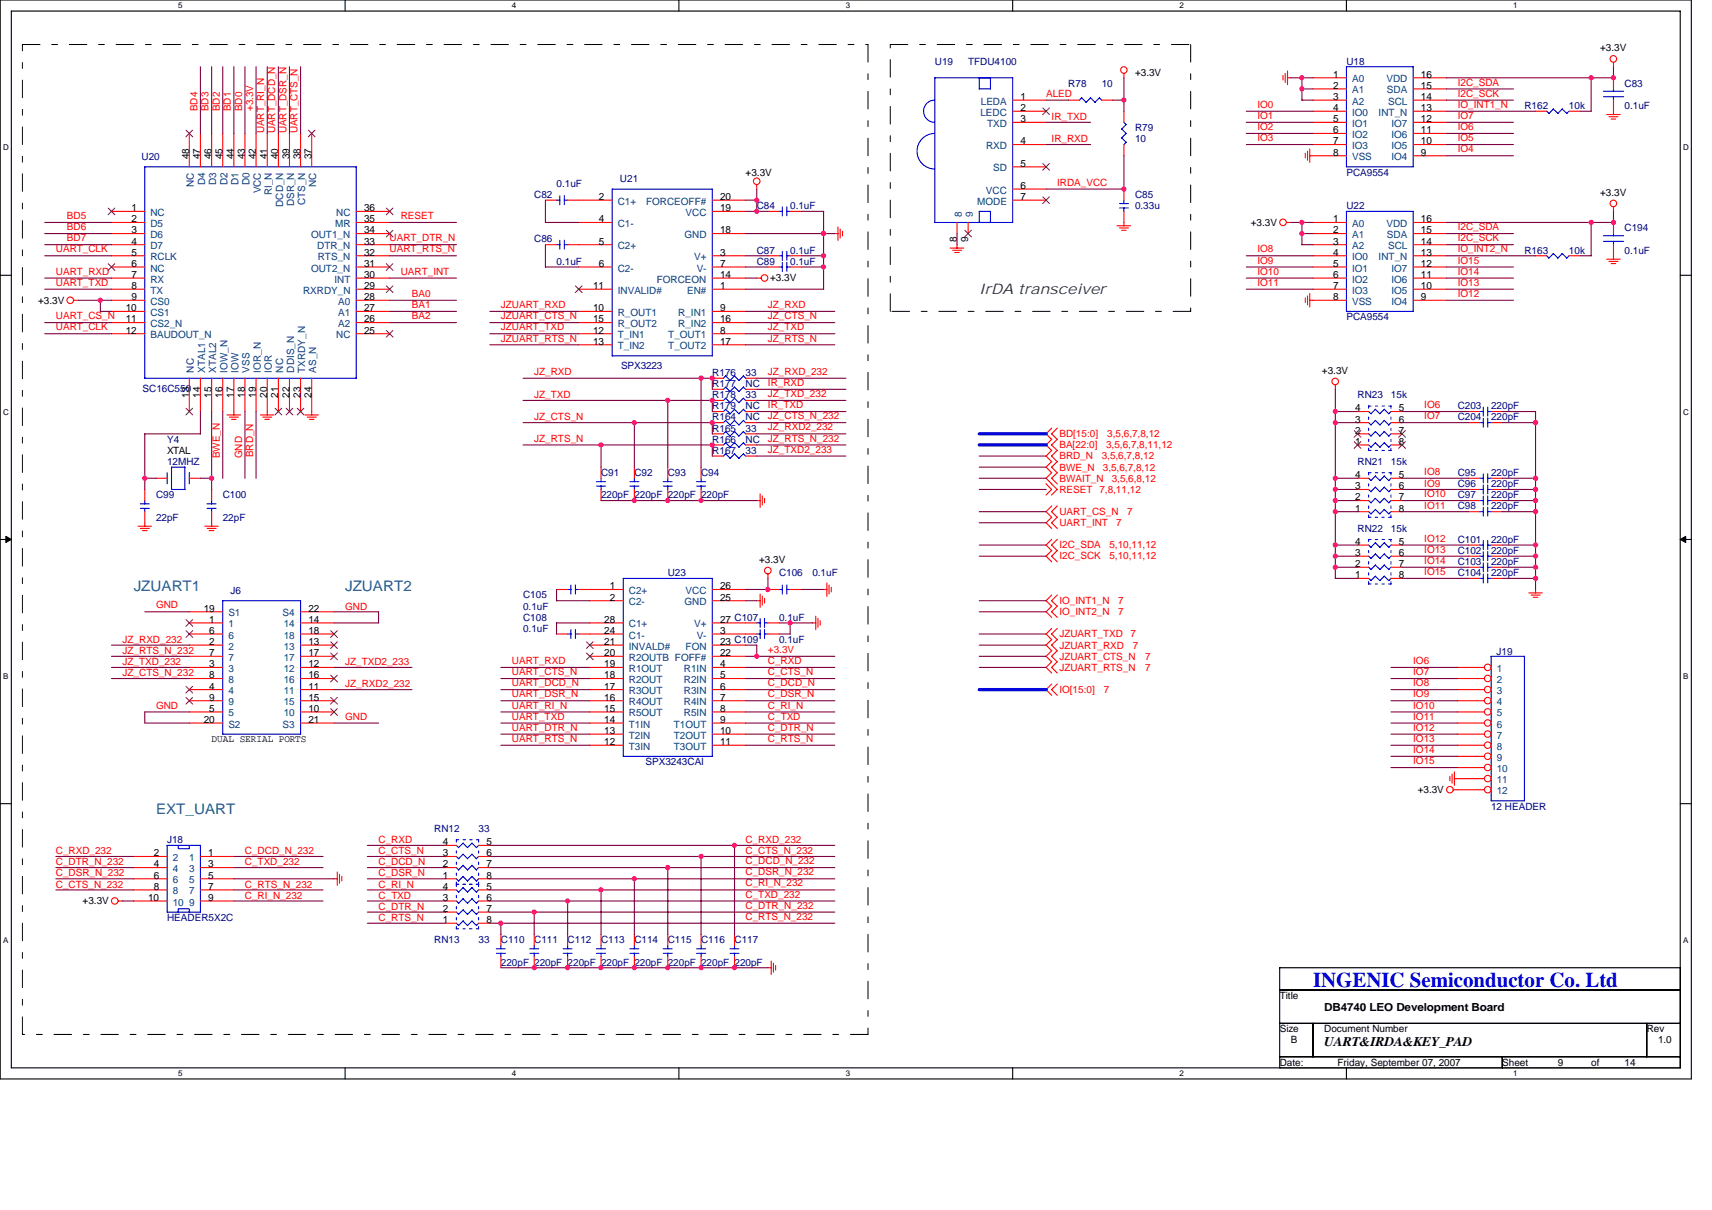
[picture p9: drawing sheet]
<svg xmlns="http://www.w3.org/2000/svg" width="297mm" height="210mm" viewBox="0 0 297 210" stroke-linecap="round" stroke-linejoin="round" font-family="sans-serif">
<defs><g id="words">
<text font-size="3.7" fill="#00f" x="227.8" y="171.3">INGENIC Semiconductor Co. Ltd</text>
<text font-size="2.5" fill="#008000" x="169.9" y="51">IrDA transceiver</text>
<g font-size="2.5" fill="#008080">
<text x="23.2" y="102.6">JZUART1</text>
<text x="59.9" y="102.6">JZUART2</text>
<text x="27.1" y="141.2">EXT_UART</text>
</g>
<text font-size="2.3" x="229.8" y="181.6">UART&amp;IRDA&amp;KEY_PAD</text>
<text font-size="1.9" x="229.8" y="175.5">DB4740 LEO Development Board</text>
<g font-size="1.7" fill="#000080">
<text x="162.2" y="11.2">U19</text>
<text x="168" y="11.2">TFDU4100</text>
<text x="233.6" y="11.2">U18</text>
<text x="185.4" y="15">R78</text>
<text x="191.2" y="15">10</text>
<text x="281.9" y="15">C83</text>
<text x="196.9" y="22.8">R79</text>
<text x="264.5" y="18.9">R162</text>
<text x="272.2" y="18.9">10k</text>
<text x="281.9" y="18.9">0.1uF</text>
<text x="24.5" y="27.8">U20</text>
<text x="196.9" y="24.7">10</text>
<text x="92.7" y="34.4">C82</text>
<text x="96.6" y="32.4">0.1uF</text>
<text x="107.6" y="31.7">U21</text>
<text x="196.9" y="34.4">C85</text>
<text x="233.6" y="30.5">PCA9554</text>
<text x="131.3" y="36.3">C84</text>
<text x="137.1" y="36.3">0.1uF</text>
<text x="196.9" y="36.3">0.33u</text>
<text x="233.6" y="36.3">U22</text>
<text x="281.9" y="40.2">C194</text>
<text x="92.7" y="42.1">C86</text>
<text x="96.6" y="45.9">0.1uF</text>
<text x="131.3" y="44">C87</text>
<text x="131.3" y="45.9">C89</text>
<text x="137.1" y="44">0.1uF</text>
<text x="137.1" y="45.9">0.1uF</text>
<text x="264.5" y="44">R163</text>
<text x="272.2" y="44">10k</text>
<text x="281.9" y="44">0.1uF</text>
<text x="233.6" y="55.6">PCA9554</text>
<text x="107.8" y="64.1">SPX3223</text>
<text x="123.6" y="65.2">R176</text>
<text x="129.4" y="65.2">33</text>
<text x="24.7" y="67.9">SC16C550</text>
<text x="123.6" y="67.2">R177</text>
<text x="123.6" y="71">R179</text>
<text x="123.6" y="69.1">R178</text>
<text x="129.4" y="67.2">NC</text>
<text x="129.4" y="71">NC</text>
<text x="129.4" y="69.1">33</text>
<text x="235.5" y="69.1">RN23</text>
<text x="241.3" y="69.1">15k</text>
<text x="252.9" y="71">C203</text>
<text x="258.7" y="71">220pF</text>
<text x="29" y="76.8">Y4</text>
<text x="123.6" y="73">R164</text>
<text x="123.6" y="74.9">R165</text>
<text x="123.6" y="76.8">R166</text>
<text x="129.4" y="73">NC</text>
<text x="129.4" y="74.9">33</text>
<text x="129.4" y="76.8">NC</text>
<text x="252.9" y="73">C204</text>
<text x="258.7" y="73">220pF</text>
<text x="29" y="80.7">12MHZ</text>
<text x="104.3" y="82.6">C91</text>
<text x="110.1" y="82.6">C92</text>
<text x="115.9" y="82.6">C93</text>
<text x="121.6" y="82.6">C94</text>
<text x="123.6" y="78.8">R167</text>
<text x="129.4" y="78.8">33</text>
<text x="235.5" y="80.7">RN21</text>
<text x="241.3" y="80.7">15k</text>
<text x="252.9" y="82.6">C95</text>
<text x="258.7" y="82.6">220pF</text>
<text x="27.1" y="86.5">C99</text>
<text x="38.6" y="86.5">C100</text>
<text x="104.3" y="86.5">220pF 220pF 220pF 220pF</text>
<text x="252.9" y="88.4">C98</text>
<text x="252.9" y="84.5">C96</text>
<text x="252.9" y="86.5">C97</text>
<text x="258.7" y="88.4">220pF</text>
<text x="258.7" y="84.5">220pF</text>
<text x="258.7" y="86.5">220pF</text>
<text x="27.1" y="90.3">22pF</text>
<text x="38.6" y="90.3">22pF</text>
<text x="235.5" y="92.3">RN22</text>
<text x="241.3" y="92.3">15k</text>
<text x="252.9" y="94.2">C101</text>
<text x="258.7" y="94.2">220pF</text>
<text x="115.9" y="100">U23</text>
<text x="135.2" y="100">C106</text>
<text x="140.9" y="100">0.1uF</text>
<text x="252.9" y="100">C104</text>
<text x="252.9" y="96.1">C102</text>
<text x="252.9" y="98.1">C103</text>
<text x="258.7" y="100">220pF</text>
<text x="258.7" y="96.1">220pF</text>
<text x="258.7" y="98.1">220pF</text>
<text x="40" y="103.1">J6</text>
<text x="90.8" y="103.8">C105</text>
<text x="90.8" y="105.8">0.1uF</text>
<text x="90.8" y="107.7">C108</text>
<text x="135.2" y="107.7">0.1uF</text>
<text x="90.8" y="109.6">0.1uF</text>
<text x="135.2" y="111.6">0.1uF</text>
<text x="259.7" y="113.7">J19</text>
<text x="112" y="132.8">SPX3243CAI</text>
<text x="258.7" y="140.5">12 HEADER</text>
<text x="29" y="146.3">J18</text>
<text x="75.3" y="144.4">RN12</text>
<text x="83" y="144.4">33</text>
<text x="29" y="159.8">HEADER5X2C</text>
<text x="75.3" y="163.7">RN13</text>
<text x="83" y="163.7">33</text>
<text x="86.9" y="163.7">C110</text>
<text x="86.9" y="167.6">220pF 220pF 220pF 220pF 220pF 220pF 220pF 220pF</text>
<text x="92.7" y="163.7">C111</text>
<text x="98.5" y="163.7">C112</text>
<text x="104.3" y="163.7">C113</text>
<text x="110.1" y="163.7">C114</text>
<text x="115.9" y="163.7">C115</text>
<text x="121.6" y="163.7">C116</text>
<text x="127.4" y="163.7">C117</text>
</g>
<g font-size="1.7">
<text x="277.6" y="8.9">+3.3V</text>
<text x="177.1" y="17.4">1</text>
<text x="196.9" y="13.1">+3.3V</text>
<text x="231.3" y="13.5">1</text>
<text x="231.3" y="15.4">2</text>
<text x="231.3" y="17.4">3</text>
<text x="246.5" y="13.5">16</text>
<text x="246.5" y="17.4">14</text>
<text x="246.5" y="15.4">15</text>
<text x="177.1" y="19.3">2</text>
<text x="177.1" y="21.2">3</text>
<text x="231.3" y="19.3">4</text>
<text x="231.3" y="21.2">5</text>
<text x="231.3" y="23.1">6</text>
<text x="246.5" y="23.1">11</text>
<text x="246.5" y="21.2">12</text>
<text x="246.5" y="19.3">13</text>
<text x="32.8" y="27.6" transform="rotate(-90 32.8 27.6)">48</text>
<text x="34.8" y="27.6" transform="rotate(-90 34.8 27.6)">47</text>
<text x="36.7" y="27.6" transform="rotate(-90 36.7 27.6)">46</text>
<text x="38.6" y="27.6" transform="rotate(-90 38.6 27.6)">45</text>
<text x="40.6" y="27.6" transform="rotate(-90 40.6 27.6)">44</text>
<text x="42.5" y="27.6" transform="rotate(-90 42.5 27.6)">43</text>
<text x="44.4" y="27.6" transform="rotate(-90 44.4 27.6)">42</text>
<text x="46.4" y="27.6" transform="rotate(-90 46.4 27.6)">41</text>
<text x="48.3" y="27.6" transform="rotate(-90 48.3 27.6)">40</text>
<text x="50.2" y="27.6" transform="rotate(-90 50.2 27.6)">39</text>
<text x="52.1" y="27.6" transform="rotate(-90 52.1 27.6)">38</text>
<text x="54.1" y="27.6" transform="rotate(-90 54.1 27.6)">37</text>
<text x="177.1" y="25.1">4</text>
<text x="177.1" y="28.9">5</text>
<text x="231.3" y="25.1">7</text>
<text x="231.3" y="27">8</text>
<text x="246.5" y="27">9</text>
<text x="246.5" y="25.1">10</text>
<text x="103.9" y="34.7">2</text>
<text x="124.9" y="34.7">20</text>
<text x="129.4" y="30.5">+3.3V</text>
<text x="177.1" y="32.8">6</text>
<text x="177.1" y="34.7">7</text>
<text x="277.6" y="34">+3.3V</text>
<text x="22.8" y="36.7">1</text>
<text x="22.8" y="38.6">2</text>
<text x="22.8" y="40.5">3</text>
<text x="63.2" y="36.7">36</text>
<text x="63.2" y="38.6">35</text>
<text x="63.2" y="40.5">34</text>
<text x="103.9" y="38.6">4</text>
<text x="124.9" y="40.5">18</text>
<text x="124.9" y="36.7">19</text>
<text x="166" y="42" transform="rotate(-90 166 42)">8</text>
<text x="168" y="42" transform="rotate(-90 168 42)">9</text>
<text x="217" y="39.2">+3.3V</text>
<text x="231.3" y="38.6">1</text>
<text x="231.3" y="40.5">2</text>
<text x="246.5" y="38.6">16</text>
<text x="246.5" y="40.5">15</text>
<text x="22.8" y="42.4">4</text>
<text x="22.8" y="44.4">5</text>
<text x="22.8" y="46.3">6</text>
<text x="63.2" y="42.4">33</text>
<text x="63.2" y="44.4">32</text>
<text x="63.2" y="46.3">31</text>
<text x="103.9" y="42.4">5</text>
<text x="103.9" y="46.3">6</text>
<text x="124.9" y="46.3">7</text>
<text x="124.9" y="44.4">3</text>
<text x="231.3" y="42.4">3</text>
<text x="231.3" y="44.4">4</text>
<text x="231.3" y="46.3">5</text>
<text x="246.5" y="46.3">12</text>
<text x="246.5" y="44.4">13</text>
<text x="246.5" y="42.4">14</text>
<text x="6.6" y="52.7">+3.3V</text>
<text x="22.8" y="48.2">7</text>
<text x="22.8" y="50.2">8</text>
<text x="22.8" y="52.1">9</text>
<text x="63.2" y="48.2">30</text>
<text x="63.2" y="50.2">29</text>
<text x="63.2" y="52.1">28</text>
<text x="102.9" y="50.2">11</text>
<text x="124.9" y="50.2">1</text>
<text x="124.9" y="48.2">14</text>
<text x="133.6" y="48.8">+3.3V</text>
<text x="231.3" y="48.2">6</text>
<text x="231.3" y="50.2">7</text>
<text x="231.3" y="52.1">8</text>
<text x="246.5" y="52.1">9</text>
<text x="246.5" y="50.2">10</text>
<text x="246.5" y="48.2">11</text>
<text x="21.8" y="54">10</text>
<text x="21.8" y="56">11</text>
<text x="21.8" y="57.9">12</text>
<text x="63.2" y="54">27</text>
<text x="63.2" y="56">26</text>
<text x="63.2" y="57.9">25</text>
<text x="102.9" y="57.9">12</text>
<text x="102.9" y="59.8">13</text>
<text x="102.9" y="54">10</text>
<text x="102.9" y="56">15</text>
<text x="124.9" y="54">9</text>
<text x="124.9" y="56">16</text>
<text x="124.9" y="57.9">8</text>
<text x="124.9" y="59.8">17</text>
<text x="229.4" y="64.9">+3.3V</text>
<text x="32.8" y="69" transform="rotate(-90 32.8 69)">13</text>
<text x="34.8" y="69" transform="rotate(-90 34.8 69)">14</text>
<text x="36.7" y="69" transform="rotate(-90 36.7 69)">15</text>
<text x="38.6" y="69" transform="rotate(-90 38.6 69)">16</text>
<text x="40.6" y="69" transform="rotate(-90 40.6 69)">17</text>
<text x="42.5" y="69" transform="rotate(-90 42.5 69)">18</text>
<text x="44.4" y="69" transform="rotate(-90 44.4 69)">19</text>
<text x="46.4" y="69" transform="rotate(-90 46.4 69)">20</text>
<text x="48.3" y="69" transform="rotate(-90 48.3 69)">21</text>
<text x="50.2" y="69" transform="rotate(-90 50.2 69)">22</text>
<text x="52.1" y="69" transform="rotate(-90 52.1 69)">23</text>
<text x="54.1" y="69" transform="rotate(-90 54.1 69)">24</text>
<text x="235.1" y="71.4">4</text>
<text x="242.7" y="71.4">5</text>
<text x="235.1" y="77.2">1</text>
<text x="235.1" y="75.3">2</text>
<text x="235.1" y="73.3">3</text>
<text x="242.7" y="73.3">6</text>
<text x="242.7" y="75.3">7</text>
<text x="242.7" y="77.2">8</text>
<text x="29" y="78.8">XTAL</text>
<text x="235.1" y="83">4</text>
<text x="242.7" y="83">5</text>
<text x="235.1" y="88.8">1</text>
<text x="235.1" y="86.8">2</text>
<text x="235.1" y="84.9">3</text>
<text x="242.7" y="84.9">6</text>
<text x="242.7" y="86.8">7</text>
<text x="242.7" y="88.8">8</text>
<text x="235.1" y="94.6">4</text>
<text x="242.7" y="94.6">5</text>
<text x="131.7" y="97.7">+3.3V</text>
<text x="235.1" y="100.4">1</text>
<text x="235.1" y="98.4">2</text>
<text x="235.1" y="96.5">3</text>
<text x="242.7" y="96.5">6</text>
<text x="242.7" y="98.4">7</text>
<text x="242.7" y="100.4">8</text>
<text x="35.3" y="106.2">19</text>
<text x="53.5" y="106.2">22</text>
<text x="105.8" y="102.3">1</text>
<text x="105.8" y="104.2">2</text>
<text x="124.9" y="102.3">26</text>
<text x="124.9" y="104.2">25</text>
<text x="36.3" y="108.1">1</text>
<text x="36.3" y="111.9">2</text>
<text x="36.3" y="110">6</text>
<text x="36.3" y="113.9">7</text>
<text x="53.5" y="111.9">13</text>
<text x="53.5" y="108.1">14</text>
<text x="53.5" y="113.9">17</text>
<text x="53.5" y="110">18</text>
<text x="104.8" y="108.1">28</text>
<text x="104.8" y="110">24</text>
<text x="104.8" y="113.9">20</text>
<text x="104.8" y="111.9">21</text>
<text x="124.9" y="108.1">27 C107</text>
<text x="124.9" y="110">3</text>
<text x="124.9" y="111.9">23 C109</text>
<text x="124.9" y="113.9">22</text>
<text x="36.3" y="115.8">3</text>
<text x="36.3" y="119.7">4</text>
<text x="36.3" y="117.7">8</text>
<text x="53.5" y="119.7">11</text>
<text x="53.5" y="115.8">12</text>
<text x="53.5" y="117.7">16</text>
<text x="104.8" y="115.8">19</text>
<text x="104.8" y="117.7">18</text>
<text x="104.8" y="119.7">17</text>
<text x="124.9" y="115.8">4</text>
<text x="124.9" y="117.7">5</text>
<text x="124.9" y="119.7">6</text>
<text x="35.3" y="125.5">20</text>
<text x="36.3" y="123.5">5</text>
<text x="36.3" y="121.6">9</text>
<text x="53.5" y="123.5">10</text>
<text x="53.5" y="121.6">15</text>
<text x="53.5" y="125.5">21</text>
<text x="104.8" y="125.5">14</text>
<text x="104.8" y="121.6">16</text>
<text x="104.8" y="123.5">15</text>
<text x="124.9" y="121.6">7</text>
<text x="124.9" y="123.5">8</text>
<text x="124.9" y="125.5">9</text>
<text x="36.7" y="128.8">DUAL SERIAL PORTS</text>
<text x="104.8" y="127.4">13</text>
<text x="104.8" y="129.3">12</text>
<text x="124.9" y="127.4">10</text>
<text x="124.9" y="129.3">11</text>
<text x="246" y="137.6">+3.3V</text>
<text x="26.7" y="148.6">2</text>
<text x="36.1" y="148.6">1</text>
<text x="76.9" y="148.6">3</text>
<text x="76.9" y="146.7">4</text>
<text x="84.4" y="148.6">6</text>
<text x="84.4" y="146.7">5</text>
<text x="26.7" y="150.5">4</text>
<text x="26.7" y="152.5">6</text>
<text x="26.7" y="154.4">8</text>
<text x="36.1" y="150.5">3</text>
<text x="36.1" y="152.5">5</text>
<text x="36.1" y="154.4">7</text>
<text x="76.9" y="152.5">1</text>
<text x="76.9" y="150.5">2</text>
<text x="76.9" y="154.4">4</text>
<text x="84.4" y="152.5">8</text>
<text x="84.4" y="150.5">7</text>
<text x="84.4" y="154.4">5</text>
<text x="14.3" y="156.9">+3.3V</text>
<text x="25.7" y="156.3">10</text>
<text x="36.1" y="156.3">9</text>
<text x="76.9" y="160.2">1</text>
<text x="76.9" y="158.3">2</text>
<text x="76.9" y="156.3">3</text>
<text x="84.4" y="160.2">8</text>
<text x="84.4" y="158.3">7</text>
<text x="84.4" y="156.3">6</text>
<text x="222" y="173.4">Title</text>
<text x="222" y="179.1">Size</text>
<text x="229.8" y="179.1">Document Number</text>
<text x="285.7" y="179.1">Rev</text>
<text x="222" y="184.9">Date:</text>
<text x="224" y="181.1">B</text>
<text x="232.1" y="184.9">Friday, September 07, 2007</text>
<text x="260.6" y="184.9">Sheet</text>
<text x="270.3" y="184.9">9</text>
<text x="276.1" y="184.9">of</text>
<text x="281.9" y="184.9">14</text>
<text x="287.7" y="181.1">1.0</text>
</g>
<g font-size="1.7" fill="#f00">
<text x="181.5" y="16.8">ALED</text>
<text x="252.9" y="16.8">I2C_SCK</text>
<text x="252.9" y="14.9">I2C_SDA</text>
<text x="34.3" y="19.3" transform="rotate(-90 34.3 19.3)">BD4</text>
<text x="36.2" y="19.3" transform="rotate(-90 36.2 19.3)">BD3</text>
<text x="38.1" y="19.3" transform="rotate(-90 38.1 19.3)">BD2</text>
<text x="40.1" y="19.3" transform="rotate(-90 40.1 19.3)">BD1</text>
<text x="42" y="19.3" transform="rotate(-90 42 19.3)">BD0</text>
<text x="43.9" y="19.3" transform="rotate(-90 43.9 19.3)">+3.3V</text>
<text x="45.8" y="23.2" transform="rotate(-90 45.8 23.2)">UART_RI_N</text>
<text x="47.8" y="23.2" transform="rotate(-90 47.8 23.2)">UART_DCD_N</text>
<text x="49.7" y="23.2" transform="rotate(-90 49.7 23.2)">UART_DSR_N</text>
<text x="51.6" y="23.2" transform="rotate(-90 51.6 23.2)">UART_CTS_N</text>
<text x="182.5" y="20.8">IR_TXD</text>
<text x="218.2" y="18.7">IO0</text>
<text x="218.2" y="22.6">IO2</text>
<text x="218.2" y="20.7">IO1</text>
<text x="252.9" y="20.7">IO7</text>
<text x="252.9" y="18.7">IO_INT1_N</text>
<text x="252.9" y="22.6">IO6</text>
<text x="182.5" y="24.7">IR_RXD</text>
<text x="218.2" y="24.5">IO3</text>
<text x="252.9" y="24.5">IO5</text>
<text x="252.9" y="26.4">IO4</text>
<text x="183.4" y="32.2">IRDA_VCC</text>
<text x="11.6" y="38">BD5</text>
<text x="11.6" y="41.9">BD7</text>
<text x="11.6" y="40">BD6</text>
<text x="67.6" y="41.9">UART_DTR_N</text>
<text x="69.5" y="38">RESET</text>
<text x="252.9" y="40">I2C_SDA</text>
<text x="252.9" y="41.9">I2C_SCK</text>
<text x="9.7" y="43.8">UART_CLK</text>
<text x="9.7" y="47.7">UART_RXD</text>
<text x="67.6" y="43.8">UART_RTS_N</text>
<text x="69.5" y="47.7">UART_INT</text>
<text x="218.2" y="47.7">IO10</text>
<text x="218.2" y="45.7">IO9</text>
<text x="218.2" y="43.8">IO8</text>
<text x="252.9" y="43.8">IO_INT2_N</text>
<text x="252.9" y="45.7">IO15</text>
<text x="252.9" y="47.7">IO14</text>
<text x="9.7" y="49.6">UART_TXD</text>
<text x="71.5" y="53.5">BA1</text>
<text x="71.5" y="51.5">BA0</text>
<text x="86.9" y="53.5">JZUART_RXD</text>
<text x="133.2" y="53.5">JZ_RXD</text>
<text x="218.2" y="49.6">IO11</text>
<text x="252.9" y="49.6">IO13</text>
<text x="252.9" y="51.5">IO12</text>
<text x="9.7" y="57.3">UART_CLK</text>
<text x="9.7" y="55.4">UART_CS_N</text>
<text x="71.5" y="55.4">BA2</text>
<text x="86.9" y="57.3">JZUART_TXD</text>
<text x="86.9" y="55.4">JZUART_CTS_N</text>
<text x="86.9" y="59.3">JZUART_RTS_N</text>
<text x="133.2" y="55.4">JZ_CTS_N</text>
<text x="133.2" y="57.3">JZ_TXD</text>
<text x="133.2" y="59.3">JZ_RTS_N</text>
<text x="92.7" y="65">JZ_RXD</text>
<text x="133.2" y="65">JZ_RXD_232</text>
<text x="92.7" y="69.1">JZ_TXD</text>
<text x="133.2" y="68.9">JZ_TXD_232</text>
<text x="133.2" y="70.8">IR_TXD</text>
<text x="133.2" y="67">IR_RXD</text>
<text x="247.1" y="70.8">IO6</text>
<text x="92.7" y="76.6">JZ_RTS_N</text>
<text x="92.7" y="73">JZ_CTS_N</text>
<text x="133.2" y="72.8">JZ_CTS_N_232</text>
<text x="133.2" y="76.6">JZ_RTS_N_232</text>
<text x="133.2" y="74.7">JZ_RXD2_232</text>
<text x="183.8" y="75.9">BD[15:0]</text>
<text x="183.8" y="77.8">BA[22:0]</text>
<text x="191.9" y="77.8">3,5,6,7,8,11,12</text>
<text x="192.1" y="75.9">3,5,6,7,8,12</text>
<text x="247.1" y="72.8">IO7</text>
<text x="38.1" y="79.5" transform="rotate(-90 38.1 79.5)">BWE_N</text>
<text x="42" y="79.5" transform="rotate(-90 42 79.5)">GND</text>
<text x="43.9" y="79.3" transform="rotate(-90 43.9 79.3)">BRD_N</text>
<text x="133.2" y="78.6">JZ_TXD2_233</text>
<text x="183.8" y="83.6">BWAIT_N</text>
<text x="183.8" y="79.7">BRD_N</text>
<text x="183.8" y="81.7">BWE_N</text>
<text x="191.2" y="79.7">3,5,6,7,8,12</text>
<text x="191.3" y="81.7">3,5,6,7,8,12</text>
<text x="192.9" y="83.6">3,5,6,8,12</text>
<text x="247.1" y="82.4">IO8</text>
<text x="183.8" y="89.4">UART_CS_N</text>
<text x="183.8" y="85.5">RESET 7,8,11,12</text>
<text x="195.6" y="89.4">7</text>
<text x="247.1" y="88.4">IO11</text>
<text x="247.1" y="84.5">IO9</text>
<text x="247.1" y="86.3">IO10</text>
<text x="183.8" y="91.3">UART_INT</text>
<text x="183.8" y="95.2">I2C_SDA</text>
<text x="192.5" y="95.2">5,10,11,12</text>
<text x="193.7" y="91.3">7</text>
<text x="247.1" y="95.9">IO13</text>
<text x="247.1" y="94">IO12</text>
<text x="183.8" y="97.1">I2C_SCK</text>
<text x="192.5" y="97.1">5,10,11,12</text>
<text x="247.1" y="97.9">IO14</text>
<text x="247.1" y="99.8">IO15</text>
<text x="27.1" y="105.6">GND</text>
<text x="59.9" y="105.8">GND</text>
<text x="183.8" y="104.8">IO_INT1_N</text>
<text x="183.8" y="106.7">IO_INT2_N</text>
<text x="194" y="104.8">7</text>
<text x="194" y="106.7">7</text>
<text x="21.3" y="113.5">JZ_RTS_N_232</text>
<text x="21.3" y="111.6">JZ_RXD_232</text>
<text x="133.2" y="113.3">+3.3V</text>
<text x="183.8" y="112.5">JZUART_RXD</text>
<text x="183.8" y="110.6">JZUART_TXD</text>
<text x="196.2" y="110.6">7</text>
<text x="196.5" y="112.5">7</text>
<text x="21.3" y="115.4">JZ_TXD_232</text>
<text x="21.3" y="117.4">JZ_CTS_N_232</text>
<text x="59.9" y="115.4">JZ_TXD2_233</text>
<text x="59.9" y="119.3">JZ_RXD2_232</text>
<text x="88.8" y="117.2">UART_CTS_N</text>
<text x="88.8" y="119.1">UART_DCD_N</text>
<text x="88.8" y="115.2">UART_RXD</text>
<text x="133.2" y="115.2">C_RXD</text>
<text x="133.2" y="119.1">C_DCD_N</text>
<text x="133.2" y="117.2">C_CTS_N</text>
<text x="183.8" y="116.4">JZUART_RTS_N</text>
<text x="183.8" y="114.5">JZUART_CTS_N</text>
<text x="198.7" y="116.4">7</text>
<text x="198.7" y="114.5">7</text>
<text x="245.2" y="119.1">IO8</text>
<text x="245.2" y="117.2">IO7</text>
<text x="245.2" y="115.2">IO6</text>
<text x="27.1" y="123">GND</text>
<text x="59.9" y="124.9">GND</text>
<text x="88.8" y="121">UART_DSR_N</text>
<text x="88.8" y="123">UART_RI_N</text>
<text x="88.8" y="124.9">UART_TXD</text>
<text x="133.2" y="124.9">C_TXD</text>
<text x="133.2" y="123">C_RI_N</text>
<text x="133.2" y="121">C_DSR_N</text>
<text x="183.8" y="120.3">IO[15:0]</text>
<text x="191.5" y="120.3">7</text>
<text x="245.2" y="123">IO10</text>
<text x="245.2" y="124.9">IO11</text>
<text x="245.2" y="121">IO9</text>
<text x="88.8" y="128.8">UART_RTS_N</text>
<text x="88.8" y="126.8">UART_DTR_N</text>
<text x="133.2" y="128.8">C_RTS_N</text>
<text x="133.2" y="126.8">C_DTR_N</text>
<text x="245.2" y="126.8">IO12</text>
<text x="245.2" y="128.8">IO13</text>
<text x="245.2" y="130.7">IO14</text>
<text x="245.2" y="132.6">IO15</text>
<text x="9.7" y="148.3">C_RXD_232</text>
<text x="42.5" y="148.3">C_DCD_N_232</text>
<text x="65.7" y="146.3">C_RXD</text>
<text x="65.7" y="148.3">C_CTS_N</text>
<text x="129.4" y="150">C_DCD_N_232</text>
<text x="129.4" y="148.3">C_CTS_N_232</text>
<text x="129.4" y="146.3">C_RXD_232</text>
<text x="9.7" y="152.1">C_DSR_N_232</text>
<text x="9.7" y="154.1">C_CTS_N_232</text>
<text x="9.7" y="150.2">C_DTR_N_232</text>
<text x="42.5" y="156">C_RI_N_232</text>
<text x="42.5" y="154.1">C_RTS_N_232</text>
<text x="42.5" y="150.2">C_TXD_232</text>
<text x="65.7" y="156">C_TXD</text>
<text x="65.7" y="154.1">C_RI_N</text>
<text x="65.7" y="152.1">C_DSR_N</text>
<text x="65.7" y="150.2">C_DCD_N</text>
<text x="129.4" y="153.8">C_RI_N_232</text>
<text x="129.4" y="155.8">C_TXD_232</text>
<text x="129.4" y="151.9">C_DSR_N_232</text>
<text x="65.7" y="159.8">C_RTS_N</text>
<text x="65.7" y="157.9">C_DTR_N</text>
<text x="129.4" y="159.6">C_RTS_N_232</text>
<text x="129.4" y="157.7">C_DTR_N_232</text>
</g>
<g font-size="1.7" fill="#004080">
<text x="234.6" y="14.3">A0</text>
<text x="234.6" y="16.2">A1</text>
<text x="240.6" y="14.3">VDD</text>
<text x="240.6" y="16.2">SDA</text>
<text x="170.1" y="20.1">LEDC</text>
<text x="170.2" y="18.2">LEDA</text>
<text x="171.3" y="22">TXD</text>
<text x="234.6" y="18.2">A2</text>
<text x="234.6" y="20.1">IO0</text>
<text x="234.6" y="22">IO1</text>
<text x="234.6" y="23.9">IO2</text>
<text x="239.2" y="20.1">INT_N</text>
<text x="240.8" y="18.2">SCL</text>
<text x="241.4" y="23.9">IO6</text>
<text x="241.4" y="22">IO7</text>
<text x="171.1" y="25.9">RXD</text>
<text x="172.3" y="29.7">SD</text>
<text x="234.6" y="25.9">IO3</text>
<text x="234.6" y="27.8">VSS</text>
<text x="241.4" y="27.8">IO4</text>
<text x="241.4" y="25.9">IO5</text>
<text x="33.7" y="32.4" transform="rotate(-90 33.7 32.4)">NC</text>
<text x="35.6" y="32.1" transform="rotate(-90 35.6 32.1)">D4</text>
<text x="37.5" y="32.1" transform="rotate(-90 37.5 32.1)">D3</text>
<text x="39.5" y="32.1" transform="rotate(-90 39.5 32.1)">D2</text>
<text x="41.4" y="32.1" transform="rotate(-90 41.4 32.1)">D1</text>
<text x="43.3" y="32.1" transform="rotate(-90 43.3 32.1)">D0</text>
<text x="45.2" y="33.6" transform="rotate(-90 45.2 33.6)">VCC</text>
<text x="47.2" y="33.9" transform="rotate(-90 47.2 33.9)">RI_N</text>
<text x="49.1" y="35.9" transform="rotate(-90 49.1 35.9)">DCD_N</text>
<text x="51" y="35.8" transform="rotate(-90 51 35.8)">DSR_N</text>
<text x="53" y="35.6" transform="rotate(-90 53 35.6)">CTS_N</text>
<text x="54.9" y="32.4" transform="rotate(-90 54.9 32.4)">NC</text>
<text x="107.2" y="35.5">C1+</text>
<text x="112.1" y="35.5">FORCEOFF#</text>
<text x="169.5" y="35.5">MODE</text>
<text x="171.1" y="33.6">VCC</text>
<text x="26.1" y="37.5">NC</text>
<text x="26.1" y="39.4">D5</text>
<text x="26.1" y="41.3">D6</text>
<text x="54" y="41.3">OUT1_N</text>
<text x="58.2" y="39.4">MR</text>
<text x="58.3" y="37.5">NC</text>
<text x="107.2" y="39.4">C1-</text>
<text x="118.8" y="41.3">GND</text>
<text x="119" y="37.5">VCC</text>
<text x="166.9" y="37.6" transform="rotate(-90 166.9 37.6)">8</text>
<text x="168.8" y="37.6" transform="rotate(-90 168.8 37.6)">9</text>
<text x="234.6" y="39.4">A0</text>
<text x="234.6" y="41.3">A1</text>
<text x="240.6" y="39.4">VDD</text>
<text x="240.6" y="41.3">SDA</text>
<text x="26.1" y="43.2">D7</text>
<text x="26.1" y="45.2">RCLK</text>
<text x="26.1" y="47.1">NC</text>
<text x="54" y="47.1">OUT2_N</text>
<text x="55.1" y="43.2">DTR_N</text>
<text x="55.1" y="45.2">RTS_N</text>
<text x="107.2" y="43.2">C2+</text>
<text x="107.2" y="47.1">C2-</text>
<text x="120.4" y="45.2">V+</text>
<text x="120.9" y="47.1">V-</text>
<text x="234.6" y="43.2">A2</text>
<text x="234.6" y="45.2">IO0</text>
<text x="234.6" y="47.1">IO1</text>
<text x="239.2" y="45.2">INT_N</text>
<text x="240.8" y="43.2">SCL</text>
<text x="241.4" y="47.1">IO7</text>
<text x="26.1" y="49">RX</text>
<text x="26.1" y="51">TX</text>
<text x="26.1" y="52.9">CS0</text>
<text x="52.6" y="51">RXRDY_N</text>
<text x="58" y="49">INT</text>
<text x="58.7" y="52.9">A0</text>
<text x="107.2" y="51">INVALID#</text>
<text x="113.9" y="49">FORCEON</text>
<text x="119.2" y="51">EN#</text>
<text x="234.6" y="49">IO2</text>
<text x="234.6" y="51">IO3</text>
<text x="234.6" y="52.9">VSS</text>
<text x="241.4" y="52.9">IO4</text>
<text x="241.4" y="51">IO5</text>
<text x="241.4" y="49">IO6</text>
<text x="26.1" y="54.8">CS1</text>
<text x="26.1" y="56.8">CS2_N</text>
<text x="26.1" y="58.7">BAUDOUT_N</text>
<text x="58.3" y="58.7">NC</text>
<text x="58.7" y="54.8">A1</text>
<text x="58.7" y="56.8">A2</text>
<text x="107.2" y="58.7">T_IN1</text>
<text x="107.2" y="54.8">R_OUT1</text>
<text x="107.2" y="56.8">R_OUT2</text>
<text x="115.9" y="58.7">T_OUT1</text>
<text x="117.7" y="54.8">R_IN1</text>
<text x="117.7" y="56.8">R_IN2</text>
<text x="33.7" y="64.7" transform="rotate(-90 33.7 64.7)">NC</text>
<text x="35.6" y="64.7" transform="rotate(-90 35.6 64.7)">XTAL1</text>
<text x="37.5" y="64.7" transform="rotate(-90 37.5 64.7)">XTAL2</text>
<text x="39.5" y="64.7" transform="rotate(-90 39.5 64.7)">IOW_N</text>
<text x="41.4" y="64.7" transform="rotate(-90 41.4 64.7)">IOW</text>
<text x="43.3" y="64.7" transform="rotate(-90 43.3 64.7)">VSS</text>
<text x="45.2" y="64.7" transform="rotate(-90 45.2 64.7)">IOR_N</text>
<text x="47.2" y="64.7" transform="rotate(-90 47.2 64.7)">IOR</text>
<text x="49.1" y="64.7" transform="rotate(-90 49.1 64.7)">NC</text>
<text x="51" y="64.7" transform="rotate(-90 51 64.7)">DDIS_N</text>
<text x="53" y="64.7" transform="rotate(-90 53 64.7)">TXRDY_N</text>
<text x="54.9" y="64.7" transform="rotate(-90 54.9 64.7)">AS_N</text>
<text x="107.2" y="60.6">T_IN2</text>
<text x="115.9" y="60.6">T_OUT2</text>
<text x="39.6" y="107">S1</text>
<text x="49" y="107">S4</text>
<text x="109.1" y="103.1">C2+</text>
<text x="109.1" y="105">C2-</text>
<text x="118.8" y="105">GND</text>
<text x="119" y="103.1">VCC</text>
<text x="39.6" y="108.9">1</text>
<text x="39.6" y="112.7">2</text>
<text x="39.6" y="110.8">6</text>
<text x="49.2" y="112.7">13</text>
<text x="49.2" y="108.9">14</text>
<text x="49.2" y="110.8">18</text>
<text x="109.1" y="108.9">C1+</text>
<text x="109.1" y="110.8">C1-</text>
<text x="109.1" y="112.7">INVALD#</text>
<text x="119" y="112.7">FON</text>
<text x="120.4" y="108.9">V+</text>
<text x="120.9" y="110.8">V-</text>
<text x="39.6" y="116.6">3</text>
<text x="39.6" y="114.7">7</text>
<text x="39.6" y="118.5">8</text>
<text x="49.2" y="116.6">12</text>
<text x="49.2" y="118.5">16</text>
<text x="49.2" y="114.7">17</text>
<text x="109.1" y="116.6">R1OUT</text>
<text x="109.1" y="114.7">R2OUTB FOFF#</text>
<text x="109.1" y="118.5">R2OUT</text>
<text x="118.7" y="116.6">R1IN</text>
<text x="118.7" y="118.5">R2IN</text>
<text x="259.7" y="116.6">1</text>
<text x="259.7" y="118.5">2</text>
<text x="39.6" y="120.5">4</text>
<text x="39.6" y="124.3">5</text>
<text x="39.6" y="122.4">9</text>
<text x="49.2" y="124.3">10</text>
<text x="49.2" y="120.5">11</text>
<text x="49.2" y="122.4">15</text>
<text x="109.1" y="120.5">R3OUT</text>
<text x="109.1" y="122.4">R4OUT</text>
<text x="109.1" y="124.3">R5OUT</text>
<text x="118.7" y="120.5">R3IN</text>
<text x="118.7" y="122.4">R4IN</text>
<text x="118.7" y="124.3">R5IN</text>
<text x="259.7" y="120.5">3</text>
<text x="259.7" y="122.4">4</text>
<text x="259.7" y="124.3">5</text>
<text x="39.6" y="126.3">S2</text>
<text x="49" y="126.3">S3</text>
<text x="109.1" y="126.3">T1IN</text>
<text x="109.1" y="128.2">T2IN</text>
<text x="109.1" y="130.1">T3IN</text>
<text x="116.9" y="126.3">T1OUT</text>
<text x="116.9" y="128.2">T2OUT</text>
<text x="116.9" y="130.1">T3OUT</text>
<text x="259.7" y="126.3">6</text>
<text x="259.7" y="128.2">7</text>
<text x="259.7" y="130.1">8</text>
<text x="259.7" y="132">9</text>
<text x="259.7" y="134">10</text>
<text x="259.7" y="135.9">11</text>
<text x="259.7" y="137.8">12</text>
<text x="30" y="149.4">2</text>
<text x="32.8" y="149.4">1</text>
<text x="30" y="151.3">4</text>
<text x="30" y="153.3">6</text>
<text x="30" y="155.2">8</text>
<text x="32.8" y="151.3">3</text>
<text x="32.8" y="153.3">5</text>
<text x="32.8" y="155.2">7</text>
<text x="30" y="157.1">10</text>
<text x="32.8" y="157.1">9</text>
</g>
<g font-size="1.4">
<text x="30.9" y="1.5">5</text>
<text x="88.8" y="1.5">4</text>
<text x="146.7" y="1.5">3</text>
<text x="204.7" y="1.5">2</text>
<text x="262.6" y="1.5">1</text>
<text x=".5" y="26.1">D</text>
<text x="292" y="26.1">D</text>
<text x=".5" y="71.9">C</text>
<text x="292" y="71.9">C</text>
<text x=".5" y="117.8">B</text>
<text x="292" y="117.8">B</text>
<text x=".5" y="163.6">A</text>
<text x="292" y="163.6">A</text>
<text x="30.9" y="186.8">5</text>
<text x="88.8" y="186.8">4</text>
<text x="146.7" y="186.8">3</text>
<text x="204.7" y="186.8">2</text>
<text x="262.6" y="186.8">1</text>
</g>
</g></defs>
<path d="M0 0h293.5v187.2h-293.5zM2 1.9h289.5v183.4h-289.5z" fill="none" stroke="#000" stroke-width=".19"/>
<g fill="#fff">
<path d="M30.9 .2h.8v1.6h-.8z"/>
<path d="M30.9 185.5h.8v1.6h-.8z"/>
</g>
<path d="M59.9 0v1.9M59.9 185.3v1.9" fill="none" stroke="#000" stroke-width=".19"/>
<g fill="#fff">
<path d="M88.8 .2h.8v1.6h-.8z"/>
<path d="M88.8 185.5h.8v1.6h-.8z"/>
</g>
<path d="M117.8 0v1.9M117.8 185.3v1.9" fill="none" stroke="#000" stroke-width=".19"/>
<g fill="#fff">
<path d="M146.7 .2h.8v1.6h-.8z"/>
<path d="M146.7 185.5h.8v1.6h-.8z"/>
</g>
<path d="M175.7 0v1.9M175.7 185.3v1.9" fill="none" stroke="#000" stroke-width=".19"/>
<g fill="#fff">
<path d="M204.7 .2h.7v1.6h-.7z"/>
<path d="M204.7 185.5h.7v1.6h-.7z"/>
</g>
<path d="M233.6 0v1.9M233.6 185.3v1.9" fill="none" stroke="#000" stroke-width=".19"/>
<g fill="#fff">
<path d="M262.6 .2h.7v1.6h-.7z"/>
<path d="M262.6 185.5h.7v1.6h-.7z"/>
<path d="M.5 24.8h1v1.6h-1z"/>
<path d="M292 24.8h1v1.6h-1z"/>
<path d="M.5 70.7h1v1.5h-1z"/>
<path d="M292 70.7h1v1.5h-1z"/>
</g>
<path d="M0 47.8h2M291.5 47.8h2" fill="none" stroke="#000" stroke-width=".19"/>
<g fill="#fff">
<path d="M.5 116.5h.9v1.6h-.9z"/>
<path d="M292 116.5h.9v1.6h-.9z"/>
</g>
<path d="M0 93.6h2M291.5 93.6h2" fill="none" stroke="#000" stroke-width=".19"/>
<path d="M1 93.1l1 .5-1 .5zM291.5 93.6l1-.5v1z" fill="#000" stroke="#000" stroke-width=".17"/>
<g fill="#fff">
<path d="M.5 162.4h.9v1.5h-.9z"/>
<path d="M292 162.4h.9v1.5h-.9z"/>
</g>
<path d="M0 139.5h2M291.5 139.5h2M222 167.9h69.5v17.4h-69.5zM222 171.8h69.5M222 177.6h69.5M227.8 177.6v5.8M285.7 177.6v5.8M222 183.4h69.5M260.6 183.4v1.9" fill="none" stroke="#000" stroke-width=".19"/>
<path d="M3.9 7.7h146.7M150.6 7.7v171.8M154.5 7.7h52.1M206.6 7.7v46.3M154.5 54v-46.3M206.6 54h-52.1M3.9 179.5v-171.8M150.6 179.5h-146.7" fill="none" stroke="#000" stroke-width=".17" stroke-dasharray="3 2 1 2"/>
<g fill="none" stroke="#f00" stroke-width=".19">
<path d="M175.7 17.4h5.8M175.7 19.3h5.8M185.4 17.4h1.9M191.2 17.4h1.9M195 12.7v.8M195 19.3v1.9M222.6 13.1v.8M223 12.7v1.6M223.4 13.5h.6M223.4 12.3v2.4M227.8 13.5h5.8M227.8 17.4h5.8"/>
<path d="M227.8 15.4h5.8M227.8 19.3h5.8M245.2 13.5h5.8M245.2 17.4h5.8M245.2 15.4h5.8M245.2 19.3h5.8M266.4 19.3h2M272.2 19.3h1.9M278.8 19.9h2.3M279.9 10.8v.8M279.9 13.5v1.9M279.9 17.4v2.5"/>
<path d="M19.3 38.6h5.8M19.3 36.7h5.8M32.8 23.2v5.8M34.8 23.2v5.8M36.7 23.2v5.8M38.6 23.2v5.8M40.6 23.2v5.8M42.5 23.2v5.8M44.4 23.2v5.8M46.4 23.2v5.8M48.3 23.2v5.8M50.2 23.2v5.8"/>
<path d="M52.2 23.2v5.8M54.1 23.2v5.8M61.8 38.6h5.8M61.8 36.7h5.8M94.6 34.7h2M98.5 34.7h7.7M100.4 38.6h5.8M123.6 36.7h5.8M123.6 34.7h5.8M131.3 32v.8M133.2 36.7h2M137.1 36.7h1.9"/>
<path d="M145.4 39.4v2.3M145.8 39.8v1.5M166 38.6v1.9M168 38.6v1.9M175.7 21.2h5.8M175.7 25.1h5.8M175.7 29h5.8M175.7 32.8h5.8M175.7 34.7h5.8M193.8 39.2h2.4M194.2 39.6h1.6M194.6 40h.8"/>
<path d="M195 25.1v1.9M195 32.8v1.9M195 36.7v2.5M223.2 38.6h.8M226.5 26.6v.8M226.9 26.2v1.6M227.2 27h6.4M227.2 25.8v2.4M227.8 38.6h5.8M227.8 21.2h5.8M227.8 23.2h5.8M227.8 25.1h5.8"/>
<path d="M245.2 27h5.8M245.2 38.6h5.8M245.2 21.2h5.8M245.2 23.2h5.8M245.2 25.1h5.8M279.2 20.3h1.5M279.5 20.7h.8M279.9 35.9v.8M279.9 38.6v1.9M12.8 52.1h.8M19.3 48.3h5.8M19.3 40.5h5.8"/>
<path d="M19.3 52.1h5.8M19.3 44.4h5.8M19.3 42.5h5.8M19.3 46.3h5.8M19.3 50.2h5.8M19.3 54h5.8M19.3 56h5.8M19.3 57.9h5.8M61.8 48.3h5.8M61.8 40.5h5.8M61.8 52.1h5.8M61.8 44.4h5.8"/>
<path d="M61.8 42.5h5.8M61.8 46.3h5.8M61.8 50.2h5.8M61.8 54h5.8M61.8 56h5.8M61.8 57.9h5.8M94.6 42.5h2M98.5 42.5h7.7M100.4 46.3h5.8M100.4 50.2h5.8M100.4 54h5.8M100.4 56h5.8"/>
<path d="M100.4 57.9h5.8M100.4 59.8h5.8M123.6 48.3h5.8M123.6 40.5h5.8M123.6 44.4h5.8M123.6 46.3h5.8M123.6 50.2h5.8M123.6 54h5.8M123.6 56h5.8M123.6 57.9h5.8M123.6 59.8h5.8M131.3 48.3h.8"/>
<path d="M133.2 44.4h2M133.2 46.3h2M137.1 44.4h1.9M137.1 46.3h1.9M144.8 40.5h.6M146.2 40.2v.7M164.9 43.1h2.3M165.3 43.4h1.5M165.6 43.8h.8M166 42.5v.6M226.5 51.7v.8M226.9 51.4v1.5"/>
<path d="M227.2 52.1h6.4M227.2 50.9v2.4M227.8 48.3h5.8M227.8 40.5h5.8M227.8 44.4h5.8M227.8 42.5h5.8M227.8 46.3h5.8M227.8 50.2h5.8M245.2 48.3h5.8M245.2 40.5h5.8M245.2 52.1h5.8M245.2 44.4h5.8"/>
<path d="M245.2 42.5h5.8M245.2 46.3h5.8M245.2 50.2h5.8M266.4 44.4h2M272.2 44.4h1.9M278.8 45h2.3M279.2 45.4h1.5M279.5 45.7h.8M279.9 42.5v2.5M32.8 65.6v5.8M34.8 65.6v5.8M36.7 65.6v5.8"/>
<path d="M38.6 65.6v5.8M39.4 72h2.3M39.8 72.4h1.6M40.2 72.8h.8M40.6 65.6v6.4M42.5 65.6v5.8M44.4 65.6v5.8M45.2 72h2.3M45.6 72.4h1.6M45.9 72.8h.9M46.4 65.6v6.4M48.3 65.6v5.8"/>
<path d="M50.2 65.6v5.8M52.2 65.6v5.8M52.9 72h2.3M53.3 72.4h1.6M53.7 72.8h.8M54.1 65.6v6.4M123.6 67.6h1.9M123.6 71.4h1.9M123.6 73.3h1.9M123.6 77.2h1.9M123.6 75.3h1.9M123.6 65.6h1.9"/>
<path d="M123.6 79.1h1.9M123.6 69.5h1.9M129.4 67.6h1.9M129.4 71.4h1.9M129.4 73.3h1.9M129.4 77.2h1.9M129.4 75.3h1.9M129.4 65.6h1.9M129.4 79.1h1.9M129.4 69.5h1.9M182.5 74.3l-1 1 1 1M182.5 76.2l-1 1 1 1"/>
<path d="M182.5 78.1l-1 1 1 1-1 1 1 1M183.4 74.3l-.9 1 .9 1M183.4 76.2l-.9 1 .9 1M183.4 78.1l-.9 1 .9 1-.9 1 .9 1M231.7 66.8v.8M235.5 71.4h2M235.5 73.3h2M235.5 77.2h2M235.5 75.3h2M241.3 71.4h2M241.3 73.3h2M241.3 77.2h2"/>
<path d="M241.3 75.3h2M254.8 71.4h2M254.8 73.3h2M258.7 71.4h1.9M258.7 73.3h1.9M24 91.3h2.3M24.4 91.7h1.5M24.7 92.1h.8M25.1 84.9v2M25.1 88.8v2.5M27.1 83h1.9M32.8 83h2"/>
<path d="M35.5 91.3h2.4M35.9 91.7h1.6M36.3 92.1h.8M36.7 84.9v2M36.7 88.8v2.5M104.3 81.1v1.9M104.3 84.9v2M110.1 81.1v1.9M110.1 84.9v2M115.9 81.1v1.9M115.9 84.9v2M121.6 81.1v1.9"/>
<path d="M121.6 84.9v2M131.3 86.9h.6M131.9 85.7v2.4M132.3 86.1v1.5M132.6 86.5v.8M133.2 99.6v.8M181.5 83.9l1 1-1 1M182.4 83.9l1 1-1 1M182.5 89.7l-1 1 1 1M182.5 87.8l-1 1 1 1M182.5 82l-1 1 1 1M182.5 95.5l-1 1 1 1"/>
<path d="M182.5 93.6l-1 1 1 1M183.4 89.7l-.9 1 .9 1M183.4 87.8l-.9 1 .9 1M183.4 82l-.9 1 .9 1M183.4 95.5l-.9 1 .9 1M183.4 93.6l-.9 1 .9 1M235.5 86.9h2M235.5 83h2M235.5 94.6h2M235.5 96.5h2M235.5 98.4h2M235.5 88.8h2"/>
<path d="M235.5 84.9h2M241.3 86.9h2M241.3 83h2M241.3 94.6h2M241.3 96.5h2M241.3 98.4h2M241.3 88.8h2M241.3 84.9h2M254.8 86.9h2M254.8 83h2M254.8 94.6h2M254.8 96.5h2"/>
<path d="M254.8 98.4h2M254.8 88.8h2M254.8 84.9h2M258.7 86.9h1.9M258.7 83h1.9M258.7 94.6h1.9M258.7 96.5h1.9M258.7 98.4h1.9M258.7 88.8h1.9M258.7 84.9h1.9M32.8 108.1h5.8M32.8 110h5.8"/>
<path d="M32.8 115.8h5.8M32.8 117.8h5.8M32.8 119.7h5.8M32.8 113.9h5.8M32.8 112h5.8M32.8 106.2h5.8M52.2 108.1h5.8M52.2 110h5.8M52.2 115.8h5.8M52.2 117.8h5.8M52.2 119.7h5.8M52.2 113.9h5.8"/>
<path d="M52.2 112h5.8M52.2 106.2h5.8M96.6 102.3h1.9M96.6 110h1.9M100.4 102.3h7.7M100.4 110h7.7M102.3 104.2h5.8M102.3 108.1h5.8M102.3 115.8h5.8M102.3 117.8h5.8M102.3 119.7h5.8M102.3 113.9h5.8"/>
<path d="M102.3 112h5.8M123.6 102.3h5.8M123.6 104.2h5.8M123.6 108.1h7.7M123.6 110h7.7M123.6 115.8h5.8M123.6 117.8h5.8M123.6 119.7h5.8M123.6 113.9h5.8M123.6 112h5.8M131.3 104.2h.6M131.9 103.1v2.3"/>
<path d="M132.3 103.4v1.6M132.6 103.8v.8M133.2 102.3h2M133.2 108.1h2M133.2 110h2M137.1 102.3h1.9M140.9 108.1h.7M141.5 106.9v2.4M141.9 107.3v1.6M142.3 107.7v.8M142.9 102.3h.6M143.5 101.2v2.3"/>
<path d="M143.8 101.5v1.6M144.2 101.9v.8M182.5 111l-1 1 1 .9M182.5 114.8l-1 1 1 1M182.5 112.9l-1 1 1 1M182.5 109.1l-1 .9 1 1M182.5 103.3l-1 .9 1 1M182.5 118.7l-1 1 1 1M182.5 105.2l-1 1 1 .9M183.4 111l-.9 1 .9 .9M183.4 114.8l-.9 1 .9 1M183.4 112.9l-.9 1 .9 1"/>
<path d="M183.4 109.1l-.9 .9 .9 1M183.4 103.3l-.9 .9 .9 1M183.4 118.7l-.9 1 .9 1M183.4 105.2l-.9 1 .9 .9M235.5 100.4h2M241.3 100.4h2M252.9 115.8h4.7M252.9 117.8h4.7M252.9 119.7h4.7M254.8 100.4h2M258.7 100.4h1.9M265.3 102.9h2.3"/>
<path d="M265.7 103.3h1.5M266 103.7h.8M266.4 102.3v.6M32.8 121.6h5.8M32.8 123.5h5.8M32.8 125.5h5.8M52.2 121.6h5.8M52.2 123.5h5.8M52.2 125.5h5.8M102.3 121.6h5.8M102.3 123.5h5.8M102.3 125.5h5.8"/>
<path d="M102.3 127.4h5.8M102.3 129.3h5.8M123.6 121.6h5.8M123.6 123.5h5.8M123.6 125.5h5.8M123.6 127.4h5.8M123.6 129.3h5.8M251.6 134.7v.8M251.9 134.3v1.6M252.2 137.1h5.4M252.3 135.1h5.3M252.3 133.9v2.4"/>
<path d="M252.9 121.6h4.7M252.9 123.5h4.7M252.9 125.5h4.7M252.9 127.4h4.7M252.9 129.3h4.7M252.9 131.3h4.7M252.9 133.2h4.7M20.5 156.4h.8M23.2 152.5h5.8M23.2 156.4h5.8M23.2 150.6h5.8M23.2 148.6h5.8"/>
<path d="M23.2 154.4h5.8M34.8 152.5h5.8M34.8 156.4h5.8M34.8 150.6h5.8M34.8 148.6h5.8M34.8 154.4h5.8M58 152.5h.5M58.5 151.3v2.3M58.9 151.7v1.6M59.3 152.1v.8M77.3 152.5h1.9M77.3 156.4h1.9"/>
<path d="M77.3 150.6h1.9M77.3 148.6h1.9M77.3 146.7h1.9M77.3 154.4h1.9M77.3 158.3h1.9M83 152.5h2M83 156.4h2M83 150.6h2M83 148.6h2M83 146.7h2M83 154.4h2M83 158.3h2"/>
<path d="M77.3 160.2h1.9M83 160.2h2M86.9 162.2v1.9M86.9 166v1.9M92.7 162.2v1.9M92.7 166v1.9M98.5 162.2v1.9M98.5 166v1.9M104.3 162.2v1.9M104.3 166v1.9M110.1 162.2v1.9M110.1 166v1.9"/>
<path d="M115.9 162.2v1.9M115.9 166v1.9M121.6 162.2v1.9M121.6 166v1.9M127.4 162.2v1.9M127.4 166v1.9M133.2 167.9h.6M133.8 166.8v2.3M134.2 167.2v1.5M134.6 167.6v.7"/>
<circle cx="195" cy="12.1" r=".57"/>
<circle cx="279.9" cy="10.2" r=".57"/>
<circle cx="131.3" cy="31.5" r=".57"/>
<circle cx="222.6" cy="38.6" r=".57"/>
<circle cx="279.9" cy="35.3" r=".57"/>
<circle cx="12.2" cy="52.1" r=".57"/>
<circle cx="132.6" cy="48.2" r=".57"/>
<circle cx="231.7" cy="66.2" r=".57"/>
<circle cx="133.2" cy="99" r=".57"/>
<circle cx="258.1" cy="115.8" r=".57"/>
<circle cx="258.1" cy="119.7" r=".57"/>
<circle cx="258.1" cy="117.7" r=".57"/>
<circle cx="251.6" cy="137" r=".57"/>
<circle cx="258.1" cy="121.6" r=".57"/>
<circle cx="258.1" cy="133.2" r=".57"/>
<circle cx="258.1" cy="127.4" r=".57"/>
<circle cx="258.1" cy="135.1" r=".57"/>
<circle cx="258.1" cy="131.2" r=".57"/>
<circle cx="258.1" cy="129.3" r=".57"/>
<circle cx="258.1" cy="125.5" r=".57"/>
<circle cx="258.1" cy="137" r=".57"/>
<circle cx="258.1" cy="123.5" r=".57"/>
<circle cx="19.9" cy="156.3" r=".57"/>
</g>
<g fill="none" stroke="#00f" stroke-width=".19">
<path d="M162.2 17.4a1.93 1.93 0 0 0-2 1.9 1.93 1.93 0 0 0 2 1.9M169.9 13.5v1.9h1.9v-1.9M187.7 17l.8 .8M187.7 17l-.4 .4M188.4 17.8l.8-.8 .8 .8M191.2 17.4l-.4-.4-.8 .8M233.6 11.6h11.6v17.4h-11.6zM268.3 19.3l.4 .4M272.2 19.3l-.4 .4-.8-.8-.7 .8-.8-.8-.8 .8M278.2 16.8h3.5M278.2 15.8h3.5M279.9 15.4v.5"/>
<path d="M279.9 16.8v.6M25.1 29h36.7v36.6h-36.7zM96.6 34.7h.6M97.1 34v1.5M97.9 34v1.5M97.9 34.7h.6M106.2 32.8h17.4v29h-17.4zM135.2 36.7h.6M135.7 35.9v1.6M136.5 36.7h.6M136.5 35.9v1.5M162.2 23.2a3.1 3.1 0 0 0-3.1 3 3.1 3.1 0 0 0 3.1 3.1"/>
<path d="M162.2 38.6h13.5M162.2 38.6v-25.1h13.5v25.1M169.9 38.6v-1.9h1.9v1.9M194.2 36.1h1.6M194.2 35.3h1.6M194.6 22.4l.8 .8M194.6 23.9l.8 .8M195 21.2l.4 .4M195 34.7v.6M195 36.1v.6M195.4 24.7l-.4 .4M195.4 23.1l-.8 .8"/>
<path d="M195.4 21.6l-.8 .8M233.6 36.7h11.6v17.3h-11.6zM96.6 42.5h.6M97.1 41.7v1.6M97.9 42.5h.6M97.9 41.7v1.5M135.2 44.4h.6M135.2 46.3h.6M135.7 43.6v1.6M135.7 45.6v1.5M136.5 43.6v1.6M136.5 45.5v1.6"/>
<path d="M136.5 44.4h.6M136.5 46.3h.6M268.3 44.4l.4 .4M269.5 44l.8 .8 .8-.8M269.5 44l-.8 .8M271 44l.8 .8 .4-.4M278.2 41.9h3.5M278.2 40.9h3.5M279.9 40.5v.4M279.9 41.9v.6M125.9 67.2l.8 .8M125.9 71l.8 .8"/>
<path d="M125.9 73l.8 .8M125.9 74.9l.8 .8M125.9 65.2l.8 .8M125.9 76.8l.8 .8M125.9 78.8l.8 .7M125.9 69.1l.8 .8M125.9 67.2l-.4 .4M125.9 71l-.4 .4M125.9 72.9l-.4 .4M125.9 74.9l-.4 .4M125.9 65.2l-.4 .4M125.9 76.8l-.4 .4"/>
<path d="M125.9 78.7l-.4 .4M125.9 69.1l-.4 .4M127.4 67.2l.8 .8M127.4 71l.8 .8M127.4 73l.8 .8M127.4 74.9l.8 .8 .8-.8 .4 .4M127.4 65.2l.8 .8M127.4 76.8l.8 .8 .8-.8 .4 .4M127.4 78.8l.8 .7M127.4 69.1l.8 .8 .8-.8 .4 .4M127.5 67.2l-.8 .7M127.5 71l-.8 .8"/>
<path d="M127.5 72.9l-.8 .8M127.5 74.9l-.8 .8M127.5 65.2l-.8 .8M127.5 76.8l-.8 .8M127.5 78.7l-.8 .8M127.5 69.1l-.8 .8M129 67.2l.4 .4M129 71l.4 .4M129 65.2l.4 .5M129 78.8l.4 .4M129 67.2l-.8 .7M129 71l-.8 .8"/>
<path d="M129 65.2l-.8 .8M129 78.7l-.8 .8M129.4 73.4l-.4-.5-.8 .8M237.4 78.2h.5M237.5 72.4v.4M237.5 74.3v.4M237.5 76.2v.4M237.5 77.8v.4M237.5 73.3l.4 .5M237.5 71.4l.4 .4M237.9 70.5l-.4-.1v.4M238.6 78.2h.4"/>
<path d="M238.6 70.5h.4M238.6 76.8l.8 .8M238.6 74.9l.8 .8M238.6 73l.8 .8M238.6 71l.8 .8M238.7 76.8l-.8 .8-.4-.4M238.7 74.9l-.8 .8-.4-.4M238.7 72.9l-.8 .8M238.7 71l-.8 .8M239.8 78.2h.4M239.8 70.5h.4M240.2 76.8l.8 .8"/>
<path d="M240.2 74.9l.8 .8M240.2 73l.8 .8M240.2 71l.8 .8M240.2 76.8l-.8 .8M240.2 74.9l-.8 .8M240.2 72.9l-.8 .8M240.2 71l-.8 .8M240.9 78.2h.4M241 70.5h.3v.4M241.3 72.4v.4M241.3 74.3v.4M241.3 76.2v.4"/>
<path d="M241.3 77.8v.4M241.4 77.2l-.4 .4M241.4 75.3l-.4 .4M241.4 73.3l-.4 .4M241.4 71.4l-.4 .4M256.7 71.4h.7M256.7 73.3h.7M257.4 70.7v1.5M257.4 72.6v1.5M258.1 71.4h.6M258.1 73.3h.6M258.1 70.6v1.6"/>
<path d="M258.1 72.6v1.5M24.3 87.4h1.6M24.4 88.2h1.5M25.1 86.9v.6M25.1 88.2v.6M29 82v2M32.1 81v3.9h-2.3M32.1 81.1h-2.4l.1 3.9M32.8 82v2M35.9 87.4h1.6M35.9 88.2h1.6M36.7 86.9v.6"/>
<path d="M36.7 88.2v.6M103.5 83.6h1.5M103.5 84.3h1.6M104.3 83v.6M104.3 84.3v.6M109.3 83.6h1.5M109.3 84.3h1.6M110.1 83v.6M110.1 84.3v.6M115.1 83.6h1.5M115.1 84.3h1.5M115.9 83v.6"/>
<path d="M115.9 84.3v.6M120.9 83.6h1.5M120.9 84.3h1.5M121.6 83v.6M121.6 84.3v.6M237.4 89.8h.5M237.5 83.9v.4M237.5 85.9v.4M237.5 87.8v.4M237.5 89.3v.5M237.5 95.5v.4M237.5 97.5v.4"/>
<path d="M237.5 99.4v.4M237.5 98.4l.4 .4M237.5 86.9l.4 .4M237.5 84.9l.4 .4M237.9 82h-.4v.4M237.9 93.6h-.4v.4M238.6 89.8h.4M238.6 93.6h.4M238.6 100l.8 .8M238.6 98.1l.8 .7M238.6 96.1l.8 .8M238.6 94.2l.8 .8"/>
<path d="M238.6 82h.4M238.6 88.4l.8 .8M238.6 86.5l.8 .8M238.6 84.5l.8 .8M238.6 82.6l.8 .8M238.7 100l-.8 .8-.4-.4M238.7 98l-.8 .8M238.7 96.1l-.8 .8-.4-.4M238.7 94.2l-.8 .8-.4-.4M238.7 88.4l-.8 .8-.4-.4M238.7 86.5l-.8 .7M238.7 84.5l-.8 .8"/>
<path d="M238.7 82.6l-.8 .8-.4-.4M239.8 89.8h.4M239.8 93.6h.4M239.8 82h.4M240.2 100l.8 .8M240.2 98.1l.8 .7M240.2 96.1l.8 .8M240.2 94.2l.8 .8M240.2 88.4l.8 .8M240.2 86.5l.8 .8M240.2 84.5l.8 .8M240.2 82.6l.8 .8"/>
<path d="M240.2 100l-.8 .8M240.2 98l-.8 .8M240.2 96.1l-.8 .8M240.2 94.2l-.8 .8M240.2 88.4l-.8 .8M240.2 86.5l-.8 .7M240.2 84.5l-.8 .8M240.2 82.6l-.8 .8M241 93.6h.4l-.1 .4M241 82h.3v.4M241.3 83.9v.4M241.3 85.9v.4"/>
<path d="M241.3 87.8v.4M241.3 89.4v.4h-.4M241.3 95.5v.4M241.3 97.5v.4M241.3 99.4v.4M241.4 98.4l-.4 .4M241.4 96.5l-.4 .4M241.4 94.6l-.4 .4M241.4 88.8l-.4 .4M241.4 86.8l-.4 .4M241.4 84.9l-.4 .4M241.4 83l-.4 .4"/>
<path d="M256.7 83h.7M256.7 94.6h.7M256.7 96.5h.7M256.7 84.9h.7M256.7 88.8h.7M256.7 86.9h.7M256.7 98.4h.7M257.4 82.2v1.6M257.4 84.2v1.5M257.4 86.1v1.6M257.4 88v1.6M257.4 93.8v1.6"/>
<path d="M257.4 95.7v1.6M257.4 97.7v1.5M257.4 99.6v1.6M258.1 83h.6M258.1 94.6h.6M258.1 96.5h.6M258.1 84.9h.6M258.1 88.8h.6M258.1 86.9h.6M258.1 98.4h.6M258.1 82.2v1.6M258.1 84.1v1.6"/>
<path d="M258.1 86.1v1.5M258.1 88v1.6M258.1 93.8v1.6M258.1 95.7v1.6M258.1 97.7v1.5M258.1 99.6v1.6M38.6 104.2h13.6v23.2h-13.6zM98.5 102.3h.6M98.5 110h.6M99.1 101.5v1.6M99.1 109.3v1.5M99.8 102.3h.6"/>
<path d="M99.8 101.5v1.6M99.8 109.2v1.6M99.8 110h.6M108.1 100.4h15.5v30.9h-15.5zM131.3 108.1h.6M131.3 110h.6M131.9 107.3v1.6M131.9 109.3v1.5M132.6 108.1h.7M132.6 107.3v1.6M132.6 109.2v1.6M132.6 110h.7"/>
<path d="M135.1 102.3h.6M135.7 101.5v1.6M136.5 102.3h.6M136.5 101.5v1.6M237.4 101.3h.5M237.5 100.9v.4M238.6 101.3h.4M239.8 101.3h.4M240.9 101.3h.4M241.3 101v.4M241.4 100.4l-.4 .4M256.7 100.4h.7"/>
<path d="M258.1 100.4h.6M258.7 113.9h5.8v25.1h-5.8zM29 146.7h5.8v11.6h-5.8zM30.9 146.7v.6h1.9v-.6M30.9 158.3v-.6h1.9v.6M79.2 153.5h.4M79.2 145.7v.4M79.2 147.7v.4M79.2 149.6v.4M79.2 151.5v.4M79.2 153.1v.7M79.2 155.4v.4"/>
<path d="M79.2 157.3v.4M79.2 159.2v.4M79.2 145.7h.4M79.2 152.5l.4 .4M79.2 150.6l.4 .4M79.2 148.6l.4 .4M79.2 146.7l.4 .4M79.2 158.3l.4 .4M79.2 156.4l.4 .4M79.2 154.4l.4 .4M80.3 153.5h.4M80.3 145.7h.4"/>
<path d="M80.3 150.2l.8 .8M80.3 148.3l.8 .7M80.3 146.3l.8 .8 .8-.8 .8 .8M80.3 157.9l.8 .8 .8-.8 .8 .8M80.3 156l.8 .8M80.3 154.1l.8 .7M80.4 152.1l-.8 .8M80.4 150.2l-.8 .8M80.4 148.2l-.8 .8M80.4 146.3l-.8 .8M80.4 159.8l-.8 .8M80.4 157.9l-.8 .8"/>
<path d="M80.4 156l-.8 .7M80.4 154l-.8 .8M81.1 151l.8-.8 .8 .8M81.5 153.5h.4M81.5 145.7h.4M81.9 152.1l.8 .8M81.9 148.3l.8 .7M81.9 159.8l.8 .8M81.9 156l.8 .8M81.9 154.1l.8 .7M81.9 152.1l-.8 .8-.8-.8M81.9 148.2l-.8 .8"/>
<path d="M81.9 159.8l-.8 .8-.8-.8M81.9 156l-.8 .7M81.9 154l-.8 .8M82.6 153.5h.5M82.7 145.7h.4M83 145.7v.5M83 147.7v.4M83 149.6v.4M83 151.5v.4M83 153.1v.8M83 155.4v.4M83 157.3v.4"/>
<path d="M83 159.2v.4M83.1 152.5l-.4 .4M83.1 150.5l-.4 .5M83.1 148.6l-.4 .4M83.1 146.7l-.4 .4M83.1 158.3l-.4 .4M83.1 156.3l-.4 .4M83.1 154.4l-.4 .4M79.2 160.8v.4h.4M79.2 160.2l.4 .4M80.3 161.2h.4M81.5 161.2h.4"/>
<path d="M83 160.8v.4h-.4M83.1 160.2l-.4 .4M86.1 164.7h1.6M86.1 165.4h1.6M86.9 164.1v.6M86.9 165.4v.6M91.9 164.7h1.6M91.9 165.4h1.6M92.7 164.1v.6M92.7 165.4v.6M97.7 164.7h1.5M97.7 165.4h1.6"/>
<path d="M98.5 164.1v.6M98.5 165.4v.6M103.5 164.7h1.5M103.5 165.4h1.6M104.3 164.1v.6M104.3 165.4v.6M109.3 164.7h1.5M109.3 165.4h1.6M110.1 164.1v.6M110.1 165.4v.6M115.1 164.7h1.5M115.1 165.4h1.5"/>
<path d="M115.9 164.1v.6M115.9 165.4v.6M120.9 164.7h1.5M120.9 165.4h1.5M121.6 164.1v.6M121.6 165.4v.6M126.7 164.7h1.5M126.7 165.4h1.5M127.4 164.1v.6M127.4 165.4v.6"/>
</g>
<g fill="none" stroke="#804000" stroke-width=".17">
<path d="M180.9 18.7l1.2 1.2M182.1 18.7l-1.2 1.2M18.8 36.1l1.1 1.2M19.9 36.1l-1.1 1.2M32.3 22.6l1.1 1.1M33.4 22.6l-1.1 1.1M53.5 22.6l1.2 1.1M54.6 22.6l-1.1 1.1M67 36.1l1.2 1.2M67 40l1.2 1.1M68.2 36.1l-1.2 1.2M68.2 40l-1.2 1.1"/>
<path d="M167.4 40l1.2 1.1M168.5 40l-1.1 1.1M180.9 28.4l1.2 1.1M180.9 34.2l1.2 1.1M182.1 34.2l-1.2 1.1M182.1 28.4l-1.2 1.1M18.8 45.8l1.1 1.1M19.9 45.8l-1.1 1.1M67 45.8l1.2 1.1M67 49.6l1.2 1.2M67 57.3l1.2 1.2M68.2 45.8l-1.2 1.1"/>
<path d="M68.2 49.6l-1.2 1.2M68.2 57.3l-1.2 1.2M99.8 49.6l1.2 1.2M101 49.6l-1.2 1.2M32.3 70.8l1.1 1.2M33.4 70.8l-1.1 1.2M47.7 70.8l1.2 1.2M48.9 70.8l-1.2 1.2M49.7 70.8l1.1 1.2M50.8 70.8l-1.2 1.2M51.6 70.8l1.1 1.2M52.7 70.8l-1.1 1.2"/>
<path d="M235 76.6l1.1 1.2M235 74.7l1.1 1.2M236.1 76.6l-1.2 1.2M236.1 74.7l-1.2 1.2M242.7 74.7l1.2 1.2M242.7 76.6l1.2 1.2M243.8 74.7l-1.1 1.2M243.8 76.6l-1.1 1.2M32.3 107.5l1.1 1.2M32.3 119.1l1.1 1.2M32.3 109.5l1.1 1.1M33.4 107.5l-1.1 1.2"/>
<path d="M33.4 119.1l-1.1 1.2M33.4 109.5l-1.1 1.1M57.4 111.4l1.1 1.1M57.4 117.2l1.1 1.1M57.4 113.3l1.1 1.2M57.4 109.5l1.1 1.1M58.5 111.4l-1.1 1.1M58.5 117.2l-1.1 1.1M58.5 113.3l-1.1 1.2M58.5 109.5l-1.1 1.1M101.8 113.3l1.1 1.2M101.8 111.4l1.1 1.1"/>
<path d="M102.9 113.3l-1.2 1.2M102.9 111.4l-1.2 1.1M32.3 121l1.1 1.2M33.4 121l-1.1 1.2M57.4 123l1.1 1.1M57.4 121l1.1 1.2M58.5 123l-1.1 1.1M58.5 121l-1.1 1.2"/>
</g>
<path d="M169.9 77.2h11.6M169.9 75.3h11.6M169.9 119.7h11.6" fill="none" stroke="#00f" stroke-width=".57"/>
<g fill="none" stroke="#800040" stroke-width=".19">
<path d="M34.8 11.6v11.6M36.7 11.6v11.6M38.6 11.6v11.6M40.6 11.6v11.6M42.5 11.6v11.6M44.4 11.6v11.6M46.4 11.6v11.6M48.3 11.6v11.6M50.2 11.6v11.6M52.2 11.6v11.6M181.5 17.4h3.9M193.1 17.4h1.9"/>
<path d="M195 13.5v5.8M216.2 19.3h11.6M224 13.5h3.8M225.9 13.5v3.9h1.9M225.9 15.4h1.9M251 17.4h11.6M251 19.3h15.4M251 15.4h11.6M251 13.5h29M274.1 19.3h2M276.1 13.5v5.8M279.9 11.6v1.9"/>
<path d="M7.8 38.6h11.6M67.6 38.6h11.6M94.6 38.6h5.8M94.6 34.7v3.9M129.4 34.7h1.9M129.4 36.7h3.9M131.3 32.8v3.9M139 36.7h3.9M142.9 36.7v13.5M181.5 21.2h7.7M181.5 25.1h7.7M181.5 32.8h13.5"/>
<path d="M195 27v5.8M216.2 21.2h11.6M216.2 25.1h11.6M216.2 23.2h11.6M224 38.6h3.8M225.9 38.6v3.9h1.9M251 21.2h11.6M251 25.1h11.6M251 38.6h29M251 27h11.6M251 23.2h11.6M276.1 38.6v5.8"/>
<path d="M279.9 36.7v1.9M7.8 56h11.6M7.8 57.9h11.6M7.8 48.3h11.6M7.8 44.4h11.6M7.8 42.5h11.6M7.8 50.2h11.6M7.8 40.5h11.6M13.5 52.1h5.9M17.4 52.1v1.9h2M67.6 56h11.6M67.6 54h11.6"/>
<path d="M67.6 48.3h11.6M67.6 44.4h11.6M67.6 42.5h11.6M67.6 52.1h11.6M85 59.8h15.4M85 56h15.4M85 57.9h15.4M85 54h15.4M94.6 46.3h5.8M94.6 42.5v3.9M129.4 59.8h15.4M129.4 46.3h3.9"/>
<path d="M129.4 56h15.4M129.4 57.9h15.4M129.4 54h15.4M129.4 48.3h1.9M129.4 44.4h3.9M129.4 50.2h13.5M129.4 40.5h15.4M139 46.3h3.9M139 44.4h3.9M166 40.5v2M216.2 46.3h11.6M216.2 48.3h11.6"/>
<path d="M216.2 44.4h11.6M216.2 50.2h11.6M225.9 40.5h1.9M251 46.3h11.6M251 48.3h11.6M251 44.4h15.4M251 42.5h11.6M251 52.1h11.6M251 50.2h11.6M251 40.5h11.6M274.1 44.4h2M34.8 71.4v3.9h-9.7v9.7"/>
<path d="M36.7 71.4v13.6M38.6 71.4v11.6M42.5 71.4v11.6M44.4 71.4v11.6M90.8 65.6h32.8v2M90.8 77.2h32.8M90.8 73.3h32.8M90.8 69.5h32.8v1.9M104.3 77.2v3.9M110.1 73.3v7.8M115.9 69.5v11.6M121.6 65.6v15.5"/>
<path d="M123.6 73.3v2M123.6 77.2v2M131.3 65.6h15.5M131.3 77.2h15.5M131.3 73.3h15.5M131.3 69.5h15.5M131.3 79.1h15.5M131.3 75.3h15.5M131.3 71.4h15.5M131.3 67.6h15.5M169.9 79.1h11.6M231.7 67.6v32.8h3.9"/>
<path d="M231.7 73.3h3.9M231.7 71.4h3.9M243.2 73.3h11.6M243.2 71.4h11.6M260.6 73.3h5.8M260.6 71.4h5.8M266.4 71.4v30.9M25.1 83h2M34.8 83h1.9M104.3 86.9h27M169.9 96.5h11.6M169.9 88.8h11.6"/>
<path d="M169.9 84.9h11.6M169.9 94.6h11.6M169.9 83h11.6M169.9 90.7h11.6M169.9 81.1h11.6M231.7 96.5h3.8M231.7 88.8h3.8M231.7 98.4h3.8M231.7 84.9h3.8M231.7 94.6h3.8M231.7 86.9h3.8M231.7 83h3.9"/>
<path d="M243.3 96.5h11.6M243.3 88.8h11.6M243.3 98.4h11.6M243.3 84.9h11.6M243.3 94.6h11.6M243.3 83h11.6M243.3 86.9h11.6M260.6 96.5h5.8M260.6 88.8h5.8M260.6 98.4h5.8M260.6 84.9h5.8M260.6 94.6h5.8"/>
<path d="M260.6 83h5.8M260.6 86.9h5.8M19.3 117.8h13.6M19.3 115.8h13.6M19.3 112h13.6M19.3 113.9h13.6M25.1 106.2h7.8M58 115.8h13.5M58 108.1h7.7M58 119.7h13.5M58 106.2h7.7M65.7 106.2v1.9"/>
<path d="M86.9 117.8h15.5M86.9 115.8h15.5M86.9 119.7h15.5M96.6 104.2h5.8M96.6 102.3v2M102.4 108.1h-5.8v1.9M129.4 104.2h1.9M129.4 117.8h15.4M129.4 115.8h15.4M129.4 112h1.9v1.9M129.4 119.7h15.4M129.4 113.9h15.4"/>
<path d="M129.4 102.3h3.9M133.2 100.4v1.9M135.2 108.1h5.8M137.1 108.1v1.9h-1.9M139 102.3h3.9M169.9 104.2h11.6M169.9 115.8h11.6M169.9 112h11.6M169.9 106.2h11.6M169.9 113.9h11.6M169.9 110h11.6M241.3 117.8h11.6"/>
<path d="M241.3 115.8h11.6M241.3 119.7h11.6M243.3 100.4h11.6M260.6 100.4h5.8M32.9 123.5h-7.8v2h7.8M58 125.5h7.7M86.9 127.4h15.5M86.9 121.6h15.5M86.9 123.5h15.5M86.9 125.5h15.5M86.9 129.3h15.5M129.4 127.4h15.4"/>
<path d="M129.4 121.6h15.4M129.4 123.5h15.4M129.4 125.5h15.4M129.4 129.3h15.4M241.3 127.4h11.6M241.3 121.6h11.6M241.3 123.5h11.6M241.3 125.5h11.6M241.3 129.3h11.6M241.3 133.2h11.6M241.3 131.3h11.6M9.7 152.5h13.5"/>
<path d="M9.7 150.6h13.5M9.7 154.4h13.5M9.7 148.6h13.5M21.3 156.4h1.9M40.6 156.4h15.4M40.6 152.5h17.4M40.6 150.6h15.4M40.6 154.4h15.4M40.6 148.6h15.4M63.7 158.3h13.6M63.7 146.7h13.6M63.7 156.4h13.6"/>
<path d="M63.7 152.5h13.6M63.7 150.6h13.6M63.7 154.4h13.6M63.7 148.6h13.6M85 158.3h59.8M85 146.7h59.8M85 156.4h59.8M85 152.5h59.8M85 150.6h59.8M85 154.4h59.8M85 148.6h59.8M92.7 158.3v3.9"/>
<path d="M98.5 156.4v5.8M104.3 154.4v7.8M110.1 152.5v9.7M115.9 150.6v11.6M121.6 148.6v13.6M127.4 146.7v15.5M63.7 160.2h13.6M85 160.2h59.8M86.9 160.2v2M86.9 167.9h46.4"/>
</g>
<g fill="#f0f" stroke="#f0f" stroke-width=".19">
<circle cx="110" cy="152.5" r=".38"/>
<circle cx="115.8" cy="150.6" r=".38"/>
<circle cx="121.6" cy="148.6" r=".38"/>
<circle cx="127.4" cy="146.7" r=".38"/>
<circle cx="98.5" cy="156.3" r=".38"/>
<circle cx="92.7" cy="158.3" r=".38"/>
<circle cx="86.9" cy="160.2" r=".38"/>
<circle cx="104.3" cy="154.4" r=".38"/>
<circle cx="121.6" cy="65.6" r=".38"/>
<circle cx="115.8" cy="69.5" r=".38"/>
<circle cx="137.1" cy="108.1" r=".38"/>
<circle cx="266.4" cy="96.5" r=".38"/>
<circle cx="266.4" cy="84.9" r=".38"/>
<circle cx="92.7" cy="167.9" r=".38"/>
<circle cx="36.7" cy="83" r=".38"/>
<circle cx="25.1" cy="83" r=".38"/>
<circle cx="195" cy="32.8" r=".38"/>
<circle cx="115.8" cy="86.9" r=".38"/>
<circle cx="104.3" cy="167.9" r=".38"/>
<circle cx="266.4" cy="86.9" r=".38"/>
<circle cx="121.6" cy="167.9" r=".38"/>
<circle cx="131.3" cy="34.7" r=".38"/>
<circle cx="279.9" cy="13.5" r=".38"/>
<circle cx="266.4" cy="100.4" r=".38"/>
<circle cx="142.9" cy="40.5" r=".38"/>
<circle cx="110" cy="86.9" r=".38"/>
<circle cx="266.4" cy="98.4" r=".38"/>
<circle cx="98.5" cy="167.9" r=".38"/>
<circle cx="276.1" cy="13.5" r=".38"/>
<circle cx="17.4" cy="52.1" r=".38"/>
<circle cx="131.3" cy="36.7" r=".38"/>
<circle cx="110" cy="167.9" r=".38"/>
<circle cx="127.4" cy="167.9" r=".38"/>
<circle cx="142.9" cy="44.4" r=".38"/>
<circle cx="142.9" cy="46.3" r=".38"/>
<circle cx="121.6" cy="86.9" r=".38"/>
<circle cx="266.4" cy="94.6" r=".38"/>
<circle cx="133.2" cy="102.3" r=".38"/>
<circle cx="115.8" cy="167.9" r=".38"/>
<circle cx="131.3" cy="113.9" r=".38"/>
<circle cx="195" cy="17.4" r=".38"/>
<circle cx="266.4" cy="88.8" r=".38"/>
<circle cx="225.9" cy="13.5" r=".38"/>
<circle cx="225.9" cy="15.4" r=".38"/>
<circle cx="110" cy="73.3" r=".38"/>
<circle cx="123.6" cy="73.3" r=".38"/>
<circle cx="104.3" cy="77.2" r=".38"/>
<circle cx="123.6" cy="77.2" r=".38"/>
<circle cx="279.9" cy="38.6" r=".38"/>
<circle cx="276.1" cy="38.6" r=".38"/>
<circle cx="225.9" cy="38.6" r=".38"/>
<circle cx="225.9" cy="40.5" r=".38"/>
<circle cx="231.7" cy="71.4" r=".38"/>
<circle cx="231.7" cy="98.4" r=".38"/>
<circle cx="231.7" cy="96.5" r=".38"/>
<circle cx="231.7" cy="94.6" r=".38"/>
<circle cx="231.7" cy="86.9" r=".38"/>
<circle cx="231.7" cy="88.8" r=".38"/>
<circle cx="231.7" cy="84.9" r=".38"/>
<circle cx="266.4" cy="73.3" r=".38"/>
<circle cx="231.7" cy="73.3" r=".38"/>
<circle cx="231.7" cy="83" r=".38"/>
<circle cx="123.6" cy="65.6" r=".38"/>
<circle cx="123.6" cy="69.5" r=".38"/>
<circle cx="266.4" cy="83" r=".38"/>
</g>
<use href="#words"/>
</svg>
